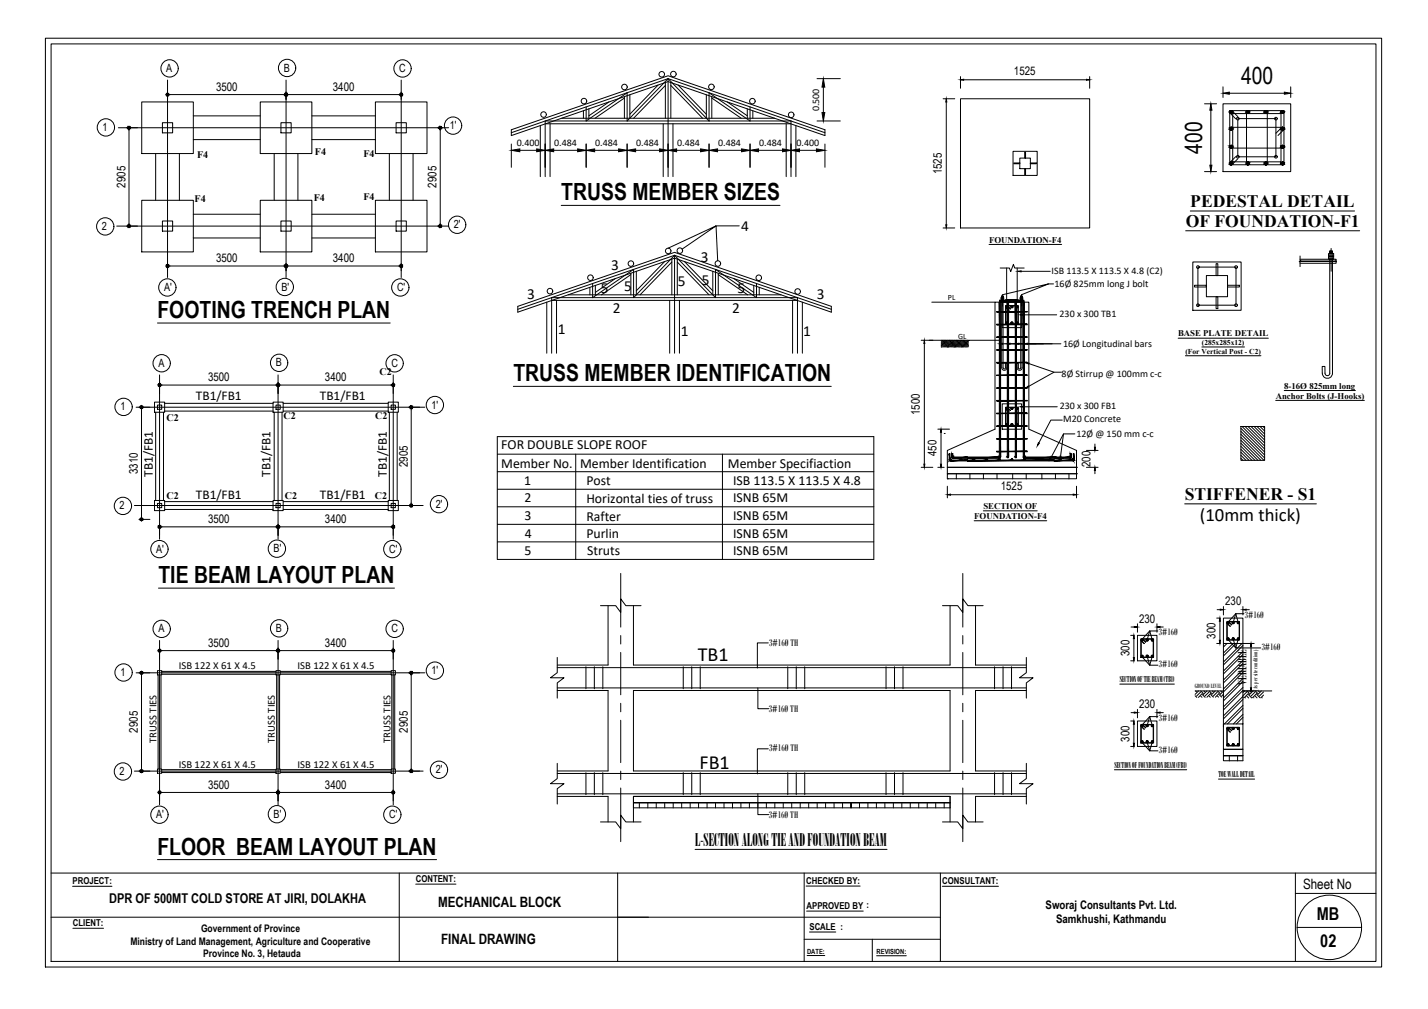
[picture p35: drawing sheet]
<svg xmlns="http://www.w3.org/2000/svg" width="841mm" height="594mm" viewBox="0 0 841 594" stroke-linecap="round" stroke-linejoin="round" font-family="sans-serif">
<defs><g id="words">
<g font-size="13.9">
<text x="731" y="50">400</text>
<text x="708" y="90" transform="rotate(-90 708 90)">400</text>
<text x="331" y="118">TRUSS MEMBER SIZES</text>
<text x="93" y="187">FOOTING TRENCH PLAN</text>
<text x="302" y="225">TRUSS MEMBER IDENTIFICATION</text>
<text x="93" y="343">TIE BEAM LAYOUT PLAN</text>
<text x="93" y="503">FLOOR BEAM LAYOUT PLAN</text>
</g>
<g font-size="11.8">
<text x="411" y="389">TB1</text>
<text x="412" y="453">FB1</text>
</g>
<text font-size="11" x="707" y="307">(10mm thick)</text>
<g font-size="10.4">
<text x="776" y="542">MB</text>
<text x="778" y="558">02</text>
</g>
<g font-size="10.3">
<text x="701" y="122">PEDESTAL DETAIL</text>
<text x="698" y="134">OF FOUNDATION-F1</text>
<text x="698" y="294">STIFFENER - S1</text>
<text x="409" y="498">L-SECTION ALONG TIE AND FOUNDATION BEAM</text>
</g>
<g font-size="9">
<text x="436" y="136">4</text>
<text x="413" y="154">3</text>
<text x="360" y="159">3</text>
<text x="413" y="168">5</text>
<text x="354" y="173">5</text>
<text x="368" y="171">5</text>
<text x="399" y="169">5</text>
<text x="434" y="172">5</text>
<text x="311" y="176">3</text>
<text x="481" y="176">3</text>
<text x="361" y="184">2</text>
<text x="431" y="184">2</text>
<text x="328" y="197">1</text>
<text x="401" y="198">1</text>
<text x="473" y="198">1</text>
</g>
<g font-size="8.4">
<text x="767" y="523">Sheet No</text>
<text x="258" y="534">MECHANICAL BLOCK</text>
<text x="260" y="556">FINAL DRAWING</text>
</g>
<g font-size="8.1">
<text x="295" y="264">FOR DOUBLE SLOPE ROOF</text>
<text x="295" y="275">Member No.</text>
<text x="342" y="276">Member Identification</text>
<text x="429" y="276">Member Specifiaction</text>
<text x="309" y="285">1</text>
<text x="345" y="285">Post</text>
<text x="432" y="286">ISB 113.5 X 113.5 X 4.8</text>
<text x="309" y="296">2</text>
<text x="345" y="296">Horizontal ties of truss</text>
<text x="432" y="296">ISNB 65M</text>
<text x="309" y="306">3</text>
<text x="345" y="307">Rafter</text>
<text x="432" y="306">ISNB 65M</text>
<text x="309" y="316">4</text>
<text x="345" y="317">Purlin</text>
<text x="432" y="317">ISNB 65M</text>
<text x="309" y="327">5</text>
<text x="346" y="327">Struts</text>
<text x="432" y="327">ISNB 65M</text>
</g>
<g font-size="7.9">
<text x="115" y="235">TB1/FB1</text>
<text x="188" y="235">TB1/FB1</text>
<text x="90" y="281" transform="rotate(-90 90 281)">TB1/FB1</text>
<text x="159" y="281" transform="rotate(-90 159 281)">TB1/FB1</text>
<text x="228" y="281" transform="rotate(-90 228 281)">TB1/FB1</text>
<text x="115" y="294">TB1/FB1</text>
<text x="188" y="294">TB1/FB1</text>
<text x="64" y="531">DPR OF 500MT COLD STORE AT JIRI, DOLAKHA</text>
</g>
<text font-size="7.7" x="734" y="403" transform="rotate(-90 734 403)">VERIABLE</text>
<g font-size="7">
<text x="597" y="44">1525</text>
<text x="127" y="54">3500</text>
<text x="196" y="54">3400</text>
<text x="555" y="103" transform="rotate(-90 555 103)">1525</text>
<text x="74" y="110" transform="rotate(-90 74 110)">2905</text>
<text x="257" y="110" transform="rotate(-90 257 110)">2905</text>
<text x="127" y="155">3500</text>
<text x="196" y="155">3400</text>
<text x="123" y="225">3500</text>
<text x="191" y="225">3400</text>
<text x="542" y="244" transform="rotate(-90 542 244)">1500</text>
<text x="552" y="269" transform="rotate(-90 552 269)">450</text>
<text x="240" y="275" transform="rotate(-90 240 275)">2905</text>
<text x="642" y="275" transform="rotate(-90 642 275)">200</text>
<text x="81" y="279" transform="rotate(-90 81 279)">3310</text>
<text x="589" y="289">1525</text>
<text x="123" y="308">3500</text>
<text x="191" y="308">3400</text>
<text x="722" y="356">230</text>
<text x="671" y="367">230</text>
<text x="716" y="376" transform="rotate(-90 716 376)">300</text>
<text x="123" y="381">3500</text>
<text x="191" y="381">3400</text>
<text x="665" y="386" transform="rotate(-90 665 386)">300</text>
<text x="671" y="417">230</text>
<text x="81" y="431" transform="rotate(-90 81 431)">2905</text>
<text x="240" y="431" transform="rotate(-90 240 431)">2905</text>
<text x="665" y="437" transform="rotate(-90 665 437)">300</text>
<text x="123" y="464">3500</text>
<text x="191" y="464">3400</text>
<text x="616" y="535">Sworaj Consultants Pvt. Ltd.</text>
<text x="622" y="544">Samkhushi, Kathmandu</text>
</g>
<g font-size="6.7">
<text x="98" y="42">A</text>
<text x="167" y="42">B</text>
<text x="235" y="42">C</text>
<text x="60" y="77">1</text>
<text x="265" y="76">1'</text>
<text x="60" y="135">2</text>
<text x="267" y="134">2'</text>
<text x="97" y="171">A'</text>
<text x="166" y="171">B'</text>
<text x="234" y="171">C'</text>
<text x="93" y="216">A</text>
<text x="162" y="216">B</text>
<text x="230" y="216">C</text>
<text x="71" y="242">1</text>
<text x="254" y="241">1'</text>
<text x="70" y="300">2</text>
<text x="257" y="299">2'</text>
<text x="92" y="325">A'</text>
<text x="161" y="325">B'</text>
<text x="229" y="325">C'</text>
<text x="93" y="372">A</text>
<text x="162" y="372">B</text>
<text x="230" y="372">C</text>
<text x="71" y="398">1</text>
<text x="254" y="397">1'</text>
<text x="257" y="455">2'</text>
<text x="70" y="456">2</text>
<text x="92" y="482">A'</text>
<text x="161" y="481">B'</text>
<text x="229" y="482">C'</text>
</g>
<g font-size="6.3">
<text x="105" y="394">ISB 122 X 61 X 4.5</text>
<text x="175" y="394">ISB 122 X 61 X 4.5</text>
<text x="92" y="437" transform="rotate(-90 92 437)">TRUSS TIES</text>
<text x="162" y="437" transform="rotate(-90 162 437)">TRUSS TIES</text>
<text x="230" y="437" transform="rotate(-90 230 437)">TRUSS TIES</text>
<text x="105" y="452">ISB 122 X 61 X 4.5</text>
<text x="175" y="452">ISB 122 X 61 X 4.5</text>
</g>
<g font-size="6.1">
<text x="118" y="549">Government of Province</text>
<text x="77" y="556">Ministry of Land Management, Agriculture and Cooperative</text>
<text x="120" y="564">Province No. 3, Hetauda</text>
</g>
<g font-size="6">
<text x="453" y="380">3#16Ø TH</text>
<text x="453" y="419">3#16Ø TH</text>
<text x="453" y="442">3#16Ø TH</text>
<text x="453" y="482">3#16Ø TH</text>
</g>
<g font-size="5.9">
<text x="482" y="66" transform="rotate(-90 482 66)">0.500</text>
<text x="304" y="86">0.400</text>
<text x="326" y="86">0.484</text>
<text x="351" y="86">0.484</text>
<text x="375" y="86">0.484</text>
<text x="399" y="86">0.484</text>
<text x="423" y="86">0.484</text>
<text x="447" y="86">0.484</text>
<text x="469" y="86">0.400</text>
<text x="116" y="93">F4</text>
<text x="185" y="91">F4</text>
<text x="214" y="92">F4</text>
<text x="115" y="119">F4</text>
<text x="185" y="118">F4</text>
<text x="214" y="118">F4</text>
<text x="619" y="161">ISB 113.5 X 113.5 X 4.8 (C2)</text>
<text x="621" y="169">16Ø 825mm long J bolt</text>
<text x="624" y="187">230 x 300 TB1</text>
<text x="626" y="204">16Ø Longitudinal bars</text>
<text x="224" y="221">C2</text>
<text x="625" y="222">8Ø Stirrup @ 100mm c-c</text>
<text x="624" y="241">230 x 300 FB1</text>
<text x="98" y="248">C2</text>
<text x="167" y="247">C2</text>
<text x="221" y="247">C2</text>
<text x="626" y="248">M20 Concrete</text>
<text x="634" y="258">12Ø @ 150 mm c-c</text>
<text x="98" y="294">C2</text>
<text x="168" y="294">C2</text>
<text x="221" y="294">C2</text>
</g>
<g font-size="5.8">
<text x="733" y="364">3#16Ø</text>
<text x="683" y="374">3#16Ø</text>
<text x="743" y="383">3#16Ø</text>
<text x="683" y="393">3#16Ø</text>
<text x="683" y="424">3#16Ø</text>
<text x="683" y="443">3#16Ø</text>
</g>
<g font-size="5.6">
<text x="43" y="521">PROJECT:</text>
<text x="245" y="519">CONTENT:</text>
<text x="475" y="521">CHECKED BY:</text>
<text x="555" y="521">CONSULTANT:</text>
<text x="475" y="535">APPROVED BY :</text>
<text x="43" y="545">CLIENT:</text>
<text x="477" y="548">SCALE :</text>
</g>
<g font-size="5.2">
<text x="582" y="143">FOUNDATION-F4</text>
<text x="694" y="198">BASE PLATE DETAIL</text>
<text x="756" y="229">8-16Ø 825mm long</text>
<text x="751" y="235">Anchor Bolts (J-Hooks)</text>
<text x="579" y="300">SECTION OF</text>
<text x="574" y="305">FOUNDATION-F4</text>
</g>
<g font-size="4.8">
<text x="659" y="402">SECTION OF TIE BEAM (TB1)</text>
<text x="656" y="452">SECTION OF FOUNDATION BEAM (FB1)</text>
<text x="718" y="458">TOE WALL DETAIL</text>
</g>
<g font-size="4.7">
<text x="558" y="177">PL</text>
<text x="564" y="199">GL</text>
</g>
<g font-size="4.4">
<text x="708" y="203">(285x285x12)</text>
<text x="698" y="208">(For Vertical Post - C2)</text>
</g>
<g font-size="4.2">
<text x="475" y="562">DATE:</text>
<text x="516" y="562">REVISION:</text>
</g>
<g font-size="3.8">
<text x="704" y="405">GROUND LEVEL</text>
<text x="741" y="407" transform="rotate(-90 741 407)">(As per site condition)</text>
</g>
</g></defs>
<!-- layer: Cinter Line -->
<g fill="none" stroke="#000" stroke-width=".59">
<path d="M99 47v116M168 47v116M236 47v116M70 75h191M69 133h191M80 240h170M94 221v96M164 221v96M232 221v96M79 298h170M94 377v97M164 377v97"/>
<path d="M232 377v97M80 396h170M79 454h170"/>
</g>
<!-- layer: TEXT -->
<g fill="none" stroke="#000" stroke-width=".59">
<path d="M582 144h43M574 307h42M579 301h32M659 403h33M656 453h43M718 459h21M409 500h113M43 522h23M245 521h24M475 522h32M475 536h33M555 522h33"/>
<path d="M43 547h18M477 549h15M475 563h11M516 563h18"/>
<circle cx="100" cy="40" r="5"/>
<circle cx="169" cy="40" r="5"/>
<circle cx="237" cy="40" r="5"/>
<circle cx="62" cy="75" r="5"/>
<circle cx="267" cy="74" r="5"/>
<circle cx="62" cy="133" r="5"/>
<circle cx="269" cy="132" r="5"/>
<circle cx="99" cy="169" r="5"/>
<circle cx="168" cy="169" r="5"/>
<circle cx="236" cy="169" r="5"/>
<circle cx="95" cy="214" r="5"/>
<circle cx="164" cy="214" r="5"/>
<circle cx="232" cy="214" r="5"/>
<circle cx="73" cy="240" r="5"/>
<circle cx="256" cy="238" r="5"/>
<circle cx="72" cy="298" r="5"/>
<circle cx="259" cy="297" r="5"/>
<circle cx="94" cy="323" r="5"/>
<circle cx="163" cy="323" r="5"/>
<circle cx="231" cy="323" r="5"/>
<circle cx="95" cy="370" r="5"/>
<circle cx="164" cy="370" r="5"/>
<circle cx="232" cy="370" r="5"/>
<circle cx="73" cy="396" r="5"/>
<circle cx="256" cy="395" r="5"/>
<circle cx="72" cy="454" r="5"/>
<circle cx="259" cy="453" r="5"/>
<circle cx="94" cy="480" r="5"/>
<circle cx="163" cy="479" r="5"/>
<circle cx="231" cy="480" r="5"/>
</g>
<!-- layer: DIM 1 -->
<g fill="none" stroke="#000" stroke-width=".59">
<path d="M83 60h31v30h-31zM96 72h6v6h-6zM153 60h31v30h-31zM165 72h6v6h-6zM221 60h30v30h-30zM233 72h6v6h-6zM83 118h31v30h-31zM153 118h31v30h-31zM221 118h30v30h-30zM96 130h6v6h-6zM165 130h6v6h-6zM233 130h6v6h-6z"/>
<path d="M91 237h6v6h-6zM161 237h6v6h-6zM229 237h6v6h-6zM91 295h6v6h-6zM161 295h6v6h-6zM229 295h6v6h-6z"/>
</g>
<!-- layer: Tahara -->
<g fill="none" stroke="#000" stroke-width=".59">
<path d="M114 68h39M184 68h37M92 90v28M106 90v28M114 82h39M161 90v28M175 90v28M184 82h37M229 90v28M243 90v28M114 126h39M184 126h37"/>
<path d="M114 140h39M184 140h37M97 237h64M167 237h62M92 243v52M96 243v52M97 242h64M161 243v52M166 243v52M167 242h62M229 243v52M234 243v52"/>
<path d="M97 295h64M97 300h64M167 295h62M167 300h62M93 397v56M95 397v56M95 395h68M95 397h68M163 397v56M165 397v56M165 395h65M165 397h65"/>
<path d="M231 397v56M232 397v56M95 453h68M95 455h68M165 453h65M165 455h65"/>
</g>
<!-- layer: stair -->
<g fill="none" stroke="#000" stroke-width=".59">
<path d="M726 67h28v28h-28zM597 89h14v14h-14zM601 93h6v6h-6zM703 154h28v29h-28zM706 157h22v23h-22zM711 162h12v13h-12zM93 238h2v3h-2zM163 238h2v3h-2zM230 238h3v3h-3zM93 296h2v3h-2zM163 296h2v3h-2zM230 296h3v3h-3z"/>
<path d="M93 395h2v2h-2zM163 395h2v2h-2zM230 395h3v2h-3zM93 453h2v2h-2zM163 453h2v2h-2zM230 453h3v2h-3z"/>
</g>
<!-- layer: Steel sections -->
<g fill="none" stroke="#000" stroke-width=".59">
<path d="M99 54v5M100 56h67M168 54v5M170 56h65M236 54v5M368 57v13M368 58l-18 12M371 56v14M388 50l-17 17M392 50l-19 20M392 49v21M395 49v21"/>
<path d="M395 50l19 20M399 50l17 17M416 56v14M419 57v13M419 58l18 12M481 46h14M485 51v15M720 51v6M724 55h32M760 51v6M74 75h7M76 77v55"/>
<path d="M258 75h6M259 77v55M301 76l92-31 93 31v4l-93-32-92 32zM318 74v30M321 73h145M324 73v31M331 70h125M344 65v5M347 64v6M359 60l-12 8M391 73v31M396 73v31"/>
<path d="M428 60l12 8M440 64v6M443 65v5M463 73v31M469 74v30M481 71h14M709 61h8M713 65v32M720 61h40v40h-40zM724 65h32v32h-32zM724 66l4 4M725 75h30"/>
<path d="M725 65l4 4M734 66v30M746 66v30M755 75l-4 3M756 76l-3 4M301 85v13M306 89h10M321 85v13M326 89h14M345 85v13M350 89h14M369 85v13"/>
<path d="M374 89h14M393 85v13M398 89h15M418 85v13M423 89h14M442 85v13M447 89h14M466 85v13M471 89h10M486 85v13M597 96h4h-4zM603 90h1v3h-1z"/>
<path d="M603 99h1v4h-1zM607 96h3h-3zM725 87h30M728 92l-4 4M729 94l-4 3M709 101h8M74 133h7M258 133h6M435 133h-13l1 21M99 155v4M100 157h67M168 155v4"/>
<path d="M170 157h65M236 155v4M375 160v14M391 154l-16 17M394 146l28-13-20 14M396 154l-19 20M396 153v21M399 153v21M399 154l19 20M403 154l17 17M420 160v14M593 158v19h6v-19"/>
<path d="M716 155h1v7h-1zM322 178v30M325 177h144M328 177v31M335 174h125M347 169v5M351 168v6M362 164l-11 8M372 161v13M372 162l-18 12M394 177v31M400 177v31"/>
<path d="M423 161v13M423 162l17 12M432 164l12 8M444 168v6M447 169v5M467 177v31M473 178v30M549 178h37M704 168h7v1h-7zM716 175h1v7h-1zM723 168h7v1h-7zM305 180l92-31 93 31v4l-93-32-92 32z"/>
<path d="M82 240h6M94 225v7M95 227h67M164 225v7M165 227h65M232 225v7M241 240h6M83 241v63M242 241v55M586 253v-75h20v75M241 298h6M82 306h6"/>
<path d="M94 309v6M95 310h67M164 309v6M165 310h65M232 309v6M82 396h6M83 398v55M94 382v6M95 383h67M164 382v6M165 383h65M232 382v6"/>
<path d="M241 396h6M242 398v55M82 454h6M241 454h6M94 465v7M95 467h67M164 465v7M165 467h65M232 465v7"/>
<circle cx="344" cy="60" r="1.6"/>
<circle cx="368" cy="51" r="1.6"/>
<circle cx="390" cy="44" r="1.6"/>
<circle cx="397" cy="44" r="1.6"/>
<circle cx="419" cy="51" r="1.6"/>
<circle cx="443" cy="60" r="1.6"/>
<circle cx="320" cy="67" r="1.6"/>
<circle cx="466" cy="68" r="1.6"/>
<circle cx="372" cy="155" r="1.6"/>
<circle cx="394" cy="148" r="1.6"/>
<circle cx="400" cy="148" r="1.6"/>
<circle cx="423" cy="155" r="1.6"/>
<circle cx="324" cy="171" r="1.6"/>
<circle cx="348" cy="163" r="1.6"/>
<circle cx="447" cy="164" r="1.6"/>
<circle cx="470" cy="172" r="1.6"/>
</g>
<!-- layer: 0 -->
<g fill="#000" stroke="#000" stroke-width=".59">
<path d="M98 55l1 1zM99 56h-1zM168 55v1zM168 56h1zM236 56h1zM76 74v1zM76 75h1zM259 76v-1zM259 74v1zM76 133v1zM259 134v-1zM259 133v1z"/>
<path d="M98 156l1 1zM168 156v1zM168 157h1zM236 157h1zM83 239v1zM93 226l1 1zM94 227h1zM163 227h1zM163 226l1 1zM164 227v-1zM242 239v1zM83 240h1z"/>
<path d="M242 298h1zM83 306v1zM93 310h1zM163 310h1zM164 310v1zM164 309v1zM232 310v1zM83 395v1zM93 383h1zM163 383h1zM164 383v1zM164 382v1z"/>
<path d="M232 382v1zM242 395v1zM83 455v-1zM83 454v1zM241 454h1zM242 454v1zM93 466l1 1zM94 467h1zM163 466l1 1zM164 467v-1z"/>
<path d="M98 56h1zM98 56h1zM99 56h-1z"/>
<path d="M98 55l1 1zM98 55l1 1zM98 55l1 1z"/>
<path d="M99 56v-1zM99 55v1zM99 55v1z"/>
<path d="M168 55v1zM168 55v1z"/>
<path d="M168 56h1zM168 56h1z"/>
<path d="M168 56h1zM168 56h1zM168 56h1z"/>
<path d="M168 55v1zM168 55v1zM168 55v1z"/>
<path d="M168 55v1zM168 55v1zM168 55v1z"/>
<path d="M168 56h1zM168 56h1zM168 56h1z"/>
<path d="M168 56l1-1zM169 55l-1 1zM168 55v1z"/>
<path d="M168 56h1zM168 56l1-1zM169 55l-1 1z"/>
<path d="M236 55v1zM236 55v1z"/>
<path d="M236 56h1zM236 56h1zM236 56h1z"/>
<path d="M236 55v1zM236 55v1zM236 55v1z"/>
<path d="M236 56h1zM236 56l1-1zM237 55l-1 1z"/>
<path d="M75 75h1zM75 75h1zM75 76l1-1z"/>
<path d="M76 75l-1 1zM76 75v1zM76 75v1z"/>
<path d="M75 75h1zM75 75h1z"/>
<path d="M76 75v1zM76 75v1zM76 75h1z"/>
<path d="M259 76v-1zM259 75v1zM259 75l1 1z"/>
<path d="M259 75l1 1zM259 75l1 1zM259 75l1 1z"/>
<path d="M259 75h1zM259 75h1zM260 75h-1z"/>
<path d="M75 133h1zM75 133h1zM75 134l1-1z"/>
<path d="M75 133h1zM75 133h1zM75 133h1z"/>
<path d="M76 133v1zM76 133v1zM76 133h1z"/>
<path d="M76 132v1zM76 132v1zM76 132v1z"/>
<path d="M76 133h1zM76 133h1z"/>
<path d="M259 133l1 1zM259 133l1 1zM259 133h1z"/>
<path d="M260 132l-1 1zM259 132v1zM259 132v1z"/>
<path d="M259 133h1zM259 133h1zM260 133h-1z"/>
<path d="M98 157h1zM98 157h1zM98 157h1z"/>
<path d="M98 156l1 1zM98 156l1 1zM98 156l1 1z"/>
<path d="M99 156v1zM99 156v1zM99 156v1z"/>
<path d="M168 156v1zM168 156v1z"/>
<path d="M168 157h1zM168 157h1z"/>
<path d="M168 156v1zM168 156v1zM168 156v1z"/>
<path d="M168 156v1zM168 156v1zM168 156v1z"/>
<path d="M168 157h1zM168 157h1zM168 157h1z"/>
<path d="M169 156l-1 1zM169 156l-1 1zM168 156v1z"/>
<path d="M168 157h1zM168 157l1-1zM169 156l-1 1z"/>
<path d="M236 156v1zM236 156v1z"/>
<path d="M236 157h1zM236 157h1z"/>
<path d="M236 156v1zM236 156v1zM236 156v1z"/>
<path d="M236 157h1zM237 156l-1 1zM237 156l-1 1z"/>
<path d="M83 239v1zM83 239v1zM83 239v1z"/>
<path d="M83 240l1-1zM84 239l-1 1zM84 239l-1 1z"/>
<path d="M93 227h1zM93 227h1z"/>
<path d="M94 226v1zM93 226l1 1zM93 226l1 1z"/>
<path d="M94 227h1zM94 227h1zM94 227l1-1z"/>
<path d="M94 227l1-1zM94 226v1zM94 226v1z"/>
<path d="M163 227h1zM163 227h1z"/>
<path d="M163 226l1 1zM163 226l1 1zM163 227h1z"/>
<path d="M164 226v1zM163 226l1 1zM163 226l1 1z"/>
<path d="M164 226v1zM164 226v1zM163 226l1 1z"/>
<path d="M164 227v-1zM164 226v1zM164 226v1z"/>
<path d="M164 227v-1zM164 227v-1zM164 226v1z"/>
<path d="M231 227h1zM232 227h-1zM232 227h-1z"/>
<path d="M231 226l1 1zM231 226l1 1zM231 227h1z"/>
<path d="M232 226v1zM231 226l1 1zM231 226l1 1z"/>
<path d="M232 227v-1zM232 227v-1zM232 226v1z"/>
<path d="M241 239l1 1zM241 240h1zM241 240h1z"/>
<path d="M242 239v1zM242 239v1zM242 239v1z"/>
<path d="M242 240l1-1zM242 240l1-1zM242 239v1z"/>
<path d="M83 240h1zM83 240h1zM83 240h1z"/>
<path d="M242 240h1zM242 240h1zM242 240h1z"/>
<path d="M241 298h1zM241 298h1z"/>
<path d="M242 297v1zM242 297v1zM241 297l1 1z"/>
<path d="M242 297v1zM242 297v1zM242 297v1z"/>
<path d="M242 298h1zM242 298l1-1zM242 298l1-1z"/>
<path d="M83 305v1zM83 305v1z"/>
<path d="M83 306v1zM83 306h1zM83 306h1z"/>
<path d="M84 305l-1 1zM83 305v1zM83 305v1z"/>
<path d="M83 306h1zM83 306h1zM83 306h1z"/>
<path d="M93 310h1zM93 311l1-1zM94 310v1z"/>
<path d="M94 310v1zM94 310v1zM94 310l1 1z"/>
<path d="M93 310h1zM93 310h1z"/>
<path d="M94 310l1 1zM94 310l1 1zM94 310h1z"/>
<path d="M94 310h1zM94 309v1z"/>
<path d="M163 310h1zM163 311l1-1zM164 310v1z"/>
<path d="M163 311l1-1zM163 311l1-1zM164 310v1z"/>
<path d="M163 310h1zM163 310h1zM163 310h1z"/>
<path d="M164 310v1zM164 310v1zM164 310v1z"/>
<path d="M164 310v1zM164 310v1zM164 310v1z"/>
<path d="M163 310h1zM163 310h1z"/>
<path d="M164 309v1zM163 310h1z"/>
<path d="M164 310v1zM164 310v1z"/>
<path d="M231 311l1-1zM231 311l1-1zM232 310v1z"/>
<path d="M231 310h1zM231 310h1zM231 310h1z"/>
<path d="M232 310v1zM232 310v1zM232 310v1z"/>
<path d="M232 309v1zM231 310h1zM231 310h1z"/>
<path d="M83 397v-1zM83 396v1zM83 396l1 1z"/>
<path d="M83 396l1 1zM83 396h1zM83 396h1z"/>
<path d="M83 396h1zM84 396h-1zM84 395l-1 1z"/>
<path d="M93 383h1zM93 383h1zM94 383v1z"/>
<path d="M94 383v1zM94 383v1zM94 383l1 1z"/>
<path d="M94 382v1zM93 383h1zM93 383h1z"/>
<path d="M94 383l1 1zM94 383h1zM94 383h1z"/>
<path d="M94 383h1zM94 382v1zM94 382v1z"/>
<path d="M163 383h1zM163 383h1zM164 383v1z"/>
<path d="M163 383h1zM164 383v1zM164 383v1z"/>
<path d="M163 383h1zM163 383h1zM163 383h1z"/>
<path d="M164 383v1zM164 383v1zM164 383v1z"/>
<path d="M164 383v1zM164 383v1zM164 383v1z"/>
<path d="M164 382v1zM163 383h1zM163 383h1z"/>
<path d="M164 382v1zM164 382v1zM163 383h1z"/>
<path d="M164 382v1zM164 382v1z"/>
<path d="M231 383h1zM232 383l-1 1zM232 383l-1 1z"/>
<path d="M231 383h1zM231 383h1zM231 383h1z"/>
<path d="M232 383v1zM232 383v1zM232 383v1z"/>
<path d="M232 382v1zM231 382l1 1zM231 383h1z"/>
<path d="M241 396h1zM241 396h1zM241 396h1z"/>
<path d="M242 397v-1zM242 396v1zM242 396v1z"/>
<path d="M242 396l1 1zM242 396h1zM242 396h1z"/>
<path d="M242 396h1zM242 396h1zM242 395v1z"/>
<path d="M83 454v1zM83 454l1 1zM83 454h1z"/>
<path d="M84 453l-1 1zM83 453v1zM83 453v1z"/>
<path d="M83 454h1zM83 454h1zM83 454h1z"/>
<path d="M241 454h1zM241 454h1zM242 454v1z"/>
<path d="M242 454v1zM242 454l1 1zM242 454h1z"/>
<path d="M242 453v1zM242 453v1zM242 453v1z"/>
<path d="M242 454h1zM242 454h1zM242 454h1z"/>
<path d="M93 467h1zM93 467h1zM93 467h1z"/>
<path d="M94 466v1zM93 466l1 1zM93 466l1 1z"/>
<path d="M94 467h1zM94 467h1zM94 467l1-1z"/>
<path d="M95 466l-1 1zM94 466v1zM94 466v1z"/>
<path d="M163 467h1zM163 467h1zM163 467h1z"/>
<path d="M163 467h1zM163 467h1z"/>
<path d="M163 466l1 1zM163 466l1 1zM163 467h1z"/>
<path d="M164 466v1zM163 466l1 1zM163 466l1 1z"/>
<path d="M164 466v1zM164 466v1zM163 466l1 1z"/>
<path d="M164 466v1zM164 466v1zM164 466v1z"/>
<path d="M164 467v-1zM164 466v1zM164 466v1z"/>
<path d="M231 467h1zM231 467h1zM232 467h-1z"/>
<path d="M231 466l1 1zM231 466l1 1zM231 467h1z"/>
<path d="M232 466v1zM231 466l1 1zM231 466l1 1z"/>
<path d="M232 467v-1zM232 467v-1zM232 466v1z"/>
</g>
<g fill="none" stroke="#000" stroke-width=".59">
<path d="M99 56h1M167 56h1M169 56h1M235 56h1M76 76v1M259 76v1M76 132h.1M259 132h.1M698 136h103M701 124h97M99 157h1M167 157h1"/>
<path d="M169 157h1M235 157h1M694 199h53M698 209h45M708 204h25M95 227h.1M162 227h1M165 227h.1M230 227h1M751 236h53M756 230h42M83 240v1"/>
<path d="M242 240v1M242 296v1M698 297h77M83 304v1M95 310h.1M162 310h1M165 310h.1M230 310h1M83 397v1M95 383h.1M162 383h1M165 383h.1"/>
<path d="M230 383h1M242 397v1M83 453h.1M242 453h.1M95 467h.1M162 467h1M165 467h.1M230 467h1"/>
</g>
<!-- layer: 3d Drawing -->
<path d="M331 121h128M93 190h137M302 227h188M93 346h139M93 506h164" fill="none" stroke="#000" stroke-width=".59"/>
<!-- layer: Center Line -->
<path d="M393 46v58M393 46l-24 25v-16l-24 16v-8M393 46l25 25v-16l24 16v-8M301 78l92-32 93 32M729 70h22v22h-22zM321 104v-33h145v33M397 150v58M397 150l-24 25v-16l-24 16v-8M397 150l24 25v-16l25 16v-8M305 182l92-32 93 32M325 208v-33h145v33" fill="none" stroke="#000" stroke-width=".59"/>
<!-- layer: Steel sections -->
<g fill="#000" stroke="#000" stroke-width=".59">
<path d="M485 46l1 5h-2zM720 55l4-1v1zM756 54l4 1h-4zM484 66h2l-1 5zM713 61l1 4h-1zM301 89l5-1v1zM316 88l5 1h-5zM321 89l5-1v1zM340 88l5 1h-5zM345 89l5-1v1zM364 88l5 1h-5zM369 89l5-1v1z"/>
<path d="M388 88l5 1h-5zM393 89l5-1v1zM413 88l5 1h-5zM418 89l5-1v1zM437 88l5 1h-5zM442 89l5-1v1zM461 88l5 1h-5zM466 89l5-1v1zM481 88l5 1h-5zM713 97h1l-1 4z"/>
</g>
<!-- layer: dim -->
<g fill="none" stroke="#000" stroke-width=".59">
<path d="M293 257h222v72h-222zM293 267h222M293 278h222M339 267v62M425 267v62M293 288h222M293 298h222M293 309h222M293 319h222M452 379h-6v14M446 405v12h7M452 441h-6v15"/>
<path d="M446 467v13h7"/>
</g>
<!-- layer: foundation -->
<path d="M566 58h76v76h-76z" fill="none" stroke="#000" stroke-width=".59"/>
<!-- layer: ISA 130x130x10 -->
<g fill="none" stroke="#000" stroke-width=".59">
<path d="M766 153h21v1h-21h21v1h-21M589 177h14h-14zM589 177h14v1h-14z"/>
<circle cx="729" cy="70" r=".8"/>
<circle cx="751" cy="70" r=".8"/>
<circle cx="729" cy="92" r=".8"/>
<circle cx="751" cy="92" r=".8"/>
<circle cx="706" cy="157" r=".8"/>
<circle cx="728" cy="157" r=".8"/>
<circle cx="706" cy="180" r=".8"/>
<circle cx="728" cy="180" r=".8"/>
</g>
<!-- layer: STEEL_PLATE -->
<g fill="none" stroke="#000" stroke-width=".59">
<path d="M783 149h2M783 151h2M783 153h2M783 153h2v67a3 3 0 0 1-3 3 3 3 0 0 1-3-3v-4h1v4a1.4 1.4 0 0 0 2 1 1.4 1.4 0 0 0 1-1zM783 148h2h-2M783 148v1M783 148h2M783 149v2M783 151v1M783 148h2v1M783 152h2M783 151h-1v1h1"/>
<path d="M783 149h-1v2h1M783 148h.1M785 149v2M785 151v1M590 175h1M590 176v41a1.5 1.5 0 0 0 1 1 1.5 1.5 0 0 0 2-1v-3h-1v3h-1v-40h-1M590 176h1M590 176v1h1M591 174h-1v1M591 174h.1M591 174v1M591 176v1"/>
<path d="M591 177h.1M591 176h.1M591 175h-1h1M591 174h-1v2M591 174v2M591 175v1h-1M591 175h-1v1M599 176v1h-6l6-1M601 175h1M601 176h1M601 175h1h-1M601 174h1"/>
<path d="M601 176v1M601 174h1v1M601 174h.1M601 174v2M602 174v1M602 176v41a1.5 1.5 0 0 1-2 1 1.5 1.5 0 0 1-1-1v-3h1v3h1v-40h1M602 175v1M602 176v1h-1M602 175h-1v1"/>
</g>
<g fill="#000" stroke="#000" stroke-width=".59">
<path d="M593 176h6zM593 176h6z"/>
<path d="M593 176h6zM593 176h6z"/>
<path d="M593 176h6zM593 176h6z"/>
<path d="M593 176l6 1zM593 176l6 1z"/>
<path d="M593 177h6zM593 177h6z"/>
<path d="M593 177h6zM593 177h6z"/>
<path d="M593 177h6zM593 177h6z"/>
<path d="M593 177h6zM593 177h6z"/>
<path d="M593 177h6zM593 177h6z"/>
</g>
<!-- layer: RCC -->
<g fill="none" stroke="#000" stroke-width=".59">
<path d="M547 200h42M556 255h.1M586 253l-28 12v10h76M606 253l28 12v10M558 279h.1M593 269h.1M598 269h.1M634 275h-76v4M634 275h.1M634 275v4h-76M634 279h-76v3M634 279h.1"/>
<path d="M634 279v3h-76M558 282h.1M721 441h11v7h-11v-3h11h-11zM373 469h187v7h-187v-3h187h-187z"/>
</g>
<!-- layer: bars -->
<g fill="#000" stroke="#000" stroke-width=".59">
<path d="M725 76v1zM725 67h1zM725 76h1zM725 95v1zM725 97h1zM725 87h1zM735 95v1zM559 271h1zM559 270h1zM573 270h1zM573 271h1zM603 270h1z"/>
<path d="M603 271h1zM618 270h1zM618 271h1zM624 270h1zM624 271h1z"/>
<path d="M725 65h1zM725 65h1z"/>
<path d="M725 75h1zM725 75h1z"/>
<path d="M725 65h1zM725 65h1z"/>
<path d="M725 75h1zM725 75h1z"/>
<path d="M725 65h1zM724 65h2z"/>
<path d="M725 67h1zM725 67h1z"/>
<path d="M725 75h1zM724 75h2z"/>
<path d="M725 76h1zM725 76h1z"/>
<path d="M724 65h2zM724 65h2z"/>
<path d="M724 66h2zM724 66l2 1z"/>
<path d="M724 75h2zM724 75h2z"/>
<path d="M724 76h2zM724 76h2z"/>
<path d="M724 65h2zM724 65h2z"/>
<path d="M724 66h2zM724 66h2z"/>
<path d="M724 75h2zM724 75h2z"/>
<path d="M724 76h2zM724 76h2z"/>
<path d="M724 65l2 1zM724 65l2 1z"/>
<path d="M724 66h2zM724 66h2z"/>
<path d="M724 75h2zM724 75h2z"/>
<path d="M724 76h2zM724 76h2z"/>
<path d="M724 66h2zM724 66h2z"/>
<path d="M724 66h2zM724 66h2z"/>
<path d="M724 66h2zM724 66h2z"/>
<path d="M724 66h2zM724 66h2z"/>
<path d="M724 75h2zM724 75h2z"/>
<path d="M724 75l2 1zM724 75l2 1z"/>
<path d="M724 76h2zM724 76h2z"/>
<path d="M724 76h2zM724 76h2z"/>
<path d="M724 66h2zM724 66h2z"/>
<path d="M724 66h2zM724 66h2z"/>
<path d="M724 66h2zM724 66h2z"/>
<path d="M724 66h2zM724 66h2z"/>
<path d="M724 76h2zM724 76h2z"/>
<path d="M724 76h2zM724 76h2z"/>
<path d="M724 76h2zM724 76h2z"/>
<path d="M724 76h2zM724 76h2z"/>
<path d="M724 66h2zM724 66h2z"/>
<path d="M724 66h2zM724 66h2z"/>
<path d="M724 66h2zM724 66h2z"/>
<path d="M724 76h2zM724 76h2z"/>
<path d="M724 76h2zM724 76h2z"/>
<path d="M724 76h2zM724 76h2z"/>
<path d="M734 65h1zM734 65h1z"/>
<path d="M734 67h1zM734 67h1z"/>
<path d="M734 65h1zM734 65h1z"/>
<path d="M734 67h1zM734 67h1z"/>
<path d="M734 65h2zM734 65h2z"/>
<path d="M734 66h1zM734 66l1 1z"/>
<path d="M734 65h2zM734 65h2z"/>
<path d="M734 66h2zM734 66h1z"/>
<path d="M734 65l2 1zM734 65l2 1z"/>
<path d="M734 66h2zM734 66h2z"/>
<path d="M734 66h2zM734 66h2z"/>
<path d="M734 66h2zM734 66h2z"/>
<path d="M734 66h2zM734 66h2z"/>
<path d="M734 66h2zM734 66h2z"/>
<path d="M734 66h2zM734 66h2z"/>
<path d="M734 66h2zM734 66h2z"/>
<path d="M734 66h2zM734 66h2z"/>
<path d="M734 66h2zM734 66h2z"/>
<path d="M734 66h2zM734 66h2z"/>
<path d="M734 66h2zM734 66h2z"/>
<path d="M734 66h2zM734 66h2z"/>
<path d="M745 65h1zM745 65h1z"/>
<path d="M745 65h1zM745 65h1z"/>
<path d="M745 67h1zM745 67h1z"/>
<path d="M745 65h1zM745 65h1z"/>
<path d="M745 67h1zM745 67h1z"/>
<path d="M745 65h1zM745 65h1z"/>
<path d="M745 67h1zM745 67h1z"/>
<path d="M745 65h1zM745 65h1z"/>
<path d="M745 67h1zM745 67h1z"/>
<path d="M745 65h1zM745 65h1z"/>
<path d="M745 67h1zM745 67h1z"/>
<path d="M745 65h1zM745 65h1z"/>
<path d="M745 66h1zM745 66l1 1z"/>
<path d="M745 65h1zM745 65h1z"/>
<path d="M745 66h1zM745 66h1z"/>
<path d="M745 65l1 1zM745 65l1 1z"/>
<path d="M745 66h1zM745 66h1z"/>
<path d="M745 66h1zM745 66h1z"/>
<path d="M745 66h1zM745 66h1z"/>
<path d="M745 66h1zM745 66h1z"/>
<path d="M745 66h1zM745 66h1z"/>
<path d="M745 66h1zM745 66h1z"/>
<path d="M745 66h1zM745 66h1z"/>
<path d="M745 66h1zM745 66h1z"/>
<path d="M745 66h1zM745 66h1z"/>
<path d="M745 66h1zM745 66h1z"/>
<path d="M745 66h1zM745 66h1z"/>
<path d="M745 66h1zM745 66h1z"/>
<path d="M755 65h1zM755 65h1z"/>
<path d="M755 75h1zM755 75h1z"/>
<path d="M755 65h1zM755 65h1z"/>
<path d="M755 67h1zM755 67h1z"/>
<path d="M755 75h1zM755 75h1z"/>
<path d="M755 77h1zM755 77h1z"/>
<path d="M755 65h1zM755 65h1z"/>
<path d="M755 67h1zM755 67h1z"/>
<path d="M755 75h1zM755 75h1z"/>
<path d="M755 76h1zM755 76l1 1z"/>
<path d="M755 65h1zM755 65h1z"/>
<path d="M755 67h1zM755 67h1z"/>
<path d="M755 75h1zM755 75h1z"/>
<path d="M755 76h1zM755 76h1z"/>
<path d="M755 65h1zM755 65h1z"/>
<path d="M755 67h1zM755 67h1z"/>
<path d="M755 75h1zM755 75h1z"/>
<path d="M755 76h1zM755 76h1z"/>
<path d="M755 65h1zM755 65h1z"/>
<path d="M755 67h1zM755 67h1z"/>
<path d="M755 75h1zM755 75h1z"/>
<path d="M755 76h1zM755 76h1z"/>
<path d="M755 65h1zM755 65h1z"/>
<path d="M755 66h1zM755 66l1 1z"/>
<path d="M755 75h1zM755 75h1z"/>
<path d="M755 76h1zM755 76h1z"/>
<path d="M755 65h1zM755 65h1z"/>
<path d="M755 66h1zM755 66h1z"/>
<path d="M755 75h1zM755 75h1z"/>
<path d="M755 76h1zM755 76h1z"/>
<path d="M755 65l1 1zM755 65l1 1z"/>
<path d="M755 66h1zM755 66h1z"/>
<path d="M755 75h1zM755 75h1z"/>
<path d="M755 76h1zM755 76h1z"/>
<path d="M755 66h1zM755 66h1z"/>
<path d="M755 66h1zM755 66h1z"/>
<path d="M755 75h1zM755 75h1z"/>
<path d="M755 76h1zM755 76h1z"/>
<path d="M755 66h1zM755 66h1z"/>
<path d="M755 66h1zM755 66h1z"/>
<path d="M755 66h1zM755 66h1z"/>
<path d="M755 66h1zM755 66h1z"/>
<path d="M755 75l1 1zM755 75l1 1z"/>
<path d="M755 76h1zM755 76h1z"/>
<path d="M755 76h1zM755 76h1z"/>
<path d="M755 76h1zM755 76h1z"/>
<path d="M755 66h1zM755 66h1z"/>
<path d="M755 66h1zM755 66h1z"/>
<path d="M755 66h1zM755 66h1z"/>
<path d="M755 66h1zM755 66h1z"/>
<path d="M755 66h1zM755 66h1z"/>
<path d="M755 76h1zM755 76h1z"/>
<path d="M755 76h1zM755 76h1z"/>
<path d="M755 76h1zM755 76h1z"/>
<path d="M755 76h1zM755 76h1z"/>
<path d="M755 76h1zM755 76h1z"/>
<path d="M725 96h1zM725 96h1z"/>
<path d="M725 86h1zM725 86h1z"/>
<path d="M725 96h1zM725 96h1z"/>
<path d="M725 86h1zM725 86h1z"/>
<path d="M725 96h1zM725 96h1z"/>
<path d="M725 97h1zM725 97h1z"/>
<path d="M725 86h1zM724 86h2z"/>
<path d="M725 87h1zM725 87h1z"/>
<path d="M724 96h2zM724 96h2z"/>
<path d="M724 97h2zM724 97h2z"/>
<path d="M724 86h2zM724 86h2z"/>
<path d="M724 87h2zM724 87h2z"/>
<path d="M724 96h2zM724 96h2z"/>
<path d="M724 97h2zM724 97h2z"/>
<path d="M724 86h2zM724 86h2z"/>
<path d="M724 87h2zM724 87h2z"/>
<path d="M724 96h2zM724 96h2z"/>
<path d="M724 97h2zM724 97h2z"/>
<path d="M724 86h2zM724 86h2z"/>
<path d="M724 87h2zM724 87h2z"/>
<path d="M724 96h2zM724 96h2z"/>
<path d="M724 96h2zM724 96h2z"/>
<path d="M724 97h2zM724 97h2z"/>
<path d="M724 97h2zM724 97h2z"/>
<path d="M724 86h2zM724 86h2z"/>
<path d="M724 86h2zM724 86h2z"/>
<path d="M724 87h2zM724 87h2z"/>
<path d="M724 87h2zM724 87h2z"/>
<path d="M724 96h2zM724 96h2z"/>
<path d="M724 96h2zM724 96h2z"/>
<path d="M724 96h2zM724 96h2z"/>
<path d="M724 96h2zM724 96l2 1z"/>
<path d="M724 86h2zM724 86h2z"/>
<path d="M724 86h2zM724 86h2z"/>
<path d="M724 87h2zM724 87h2z"/>
<path d="M724 87h2zM724 87h2z"/>
<path d="M724 96h2zM724 96h2z"/>
<path d="M724 96h2zM724 96h2z"/>
<path d="M724 96h2zM724 96h2z"/>
<path d="M724 86h2zM724 86h2z"/>
<path d="M724 86h2zM724 86h2z"/>
<path d="M724 86h2zM724 86l2 1z"/>
<path d="M734 96h1zM734 96h1z"/>
<path d="M734 97h1zM734 97h1z"/>
<path d="M734 96h1zM734 96h1z"/>
<path d="M734 97h1zM734 97h1z"/>
<path d="M734 96h2zM734 96h2z"/>
<path d="M734 97h1zM734 97h1z"/>
<path d="M734 96h2zM734 96h2z"/>
<path d="M734 97h2zM734 97h1z"/>
<path d="M734 96h2zM734 96h2z"/>
<path d="M734 97h2zM734 97h2z"/>
<path d="M734 96h2zM734 96h2z"/>
<path d="M734 97h2zM734 97h2z"/>
<path d="M734 96h2zM734 96h2z"/>
<path d="M734 96h2zM734 96h2z"/>
<path d="M734 96l2 1zM734 96l2 1z"/>
<path d="M734 97h2zM734 97h2z"/>
<path d="M734 96h2zM734 96h2z"/>
<path d="M734 96h2zM734 96h2z"/>
<path d="M734 96h2zM734 96h2z"/>
<path d="M734 96h2zM734 96h2z"/>
<path d="M734 96h2zM734 96h2z"/>
<path d="M745 95h1zM745 95h1z"/>
<path d="M745 95h1zM745 95h1z"/>
<path d="M745 97h1zM745 97h1z"/>
<path d="M745 95l1 1zM745 96h1z"/>
<path d="M745 97h1zM745 97h1z"/>
<path d="M745 96h1zM745 96h1z"/>
<path d="M745 97h1zM745 97h1z"/>
<path d="M745 96h1zM745 96h1z"/>
<path d="M745 97h1zM745 97h1z"/>
<path d="M745 96h1zM745 96h1z"/>
<path d="M745 97h1zM745 97h1z"/>
<path d="M745 96h1zM745 96h1z"/>
<path d="M745 97h1zM745 97h1z"/>
<path d="M745 96h1zM745 96h1z"/>
<path d="M745 97h1zM745 97h1z"/>
<path d="M745 96h1zM745 96h1z"/>
<path d="M745 96h1zM745 96h1z"/>
<path d="M745 97h1zM745 97h1z"/>
<path d="M745 97h1zM745 97h1z"/>
<path d="M745 96h1zM745 96h1z"/>
<path d="M745 97h1zM745 97h1z"/>
<path d="M745 96h1zM745 96h1z"/>
<path d="M745 96h1zM745 96h1z"/>
<path d="M745 96h1zM745 96h1z"/>
<path d="M745 96h1zM745 96h1z"/>
<path d="M745 96h1zM745 96h1z"/>
<path d="M745 96h1zM745 96l1 1z"/>
<path d="M745 96h1zM745 96h1z"/>
<path d="M755 95h1zM755 95h1z"/>
<path d="M755 86h1zM755 86h1z"/>
<path d="M755 95h1zM755 95h1z"/>
<path d="M755 97h1zM755 97h1z"/>
<path d="M755 86h1zM755 86h1z"/>
<path d="M755 87h1zM755 87h1z"/>
<path d="M755 95l1 1zM755 96h1z"/>
<path d="M755 97h1zM755 97h1z"/>
<path d="M755 86h1zM755 86h1z"/>
<path d="M755 87h1zM755 87h1z"/>
<path d="M755 96h1zM755 96h1z"/>
<path d="M755 97h1zM755 97h1z"/>
<path d="M755 86h1zM755 86h1z"/>
<path d="M755 87h1zM755 87h1z"/>
<path d="M755 96h1zM755 96h1z"/>
<path d="M755 97h1zM755 97h1z"/>
<path d="M755 86h1zM755 86h1z"/>
<path d="M755 87h1zM755 87h1z"/>
<path d="M755 96h1zM755 96h1z"/>
<path d="M755 97h1zM755 97h1z"/>
<path d="M755 86h1zM755 86h1z"/>
<path d="M755 87h1zM755 87h1z"/>
<path d="M755 96h1zM755 96h1z"/>
<path d="M755 97h1zM755 97h1z"/>
<path d="M755 86h1zM755 86h1z"/>
<path d="M755 87h1zM755 87h1z"/>
<path d="M755 96h1zM755 96h1z"/>
<path d="M755 97h1zM755 97h1z"/>
<path d="M755 86h1zM755 86h1z"/>
<path d="M755 87h1zM755 87h1z"/>
<path d="M755 96h1zM755 96h1z"/>
<path d="M755 97h1zM755 97h1z"/>
<path d="M755 86h1zM755 86h1z"/>
<path d="M755 87h1zM755 87h1z"/>
<path d="M755 96h1zM755 96h1z"/>
<path d="M755 97h1zM755 97h1z"/>
<path d="M755 86h1zM755 86h1z"/>
<path d="M755 87h1zM755 87h1z"/>
<path d="M755 96h1zM755 96h1z"/>
<path d="M755 96h1zM755 96h1z"/>
<path d="M755 96l1 1zM755 96l1 1z"/>
<path d="M755 97h1zM755 97h1z"/>
<path d="M755 86h1zM755 86h1z"/>
<path d="M755 86h1zM755 86h1z"/>
<path d="M755 87h1zM755 87h1z"/>
<path d="M755 87h1zM755 87h1z"/>
<path d="M755 96h1zM755 96h1z"/>
<path d="M755 96h1zM755 96h1z"/>
<path d="M755 96h1zM755 96h1z"/>
<path d="M755 96h1zM755 96h1z"/>
<path d="M755 96h1zM755 96h1z"/>
<path d="M755 86h1zM755 86h1z"/>
<path d="M755 86h1zM755 86h1z"/>
<path d="M755 86h1zM755 86h1z"/>
<path d="M755 86l1 1zM755 86l1 1z"/>
<path d="M755 87h1zM755 87h1z"/>
<path d="M559 271h1zM559 271h1zM559 271h1zM560 271h-1zM559 271h1zM560 271h-1z"/>
<path d="M559 267l1 4v-4zM559 267l1 4h-1z"/>
<path d="M560 271h10zM560 271h10zM570 271h51zM570 271h51zM621 271h11zM621 271h11z"/>
<path d="M559 270l1 1zM559 270l1 1z"/>
<path d="M559 271h1zM559 271h1zM559 271h1zM559 271h1z"/>
<path d="M559 271h1zM559 271h1z"/>
<path d="M559 271h1zM559 271h1zM559 271h1zM559 271h1z"/>
<path d="M559 271h1zM559 271h1z"/>
<path d="M559 271h1zM559 271h1zM559 271h1z"/>
<path d="M566 270v1zM566 270v1z"/>
<path d="M573 270h1zM573 270h1zM573 270h1z"/>
<path d="M573 270h1zM573 270h1z"/>
<path d="M573 271h1zM573 271h1z"/>
<path d="M573 271h1zM573 271h1zM573 271h1zM573 271h1z"/>
<path d="M573 270h1zM573 270h1z"/>
<path d="M573 270h1zM573 270h1z"/>
<path d="M573 271h1zM573 271h1z"/>
<path d="M573 270h1zM573 270h1zM573 270h1zM573 270h1z"/>
<path d="M573 270h1zM573 270h1z"/>
<path d="M573 270l1 1zM573 270l1 1zM573 271h1zM573 271h1z"/>
<path d="M573 271h1zM573 271h1z"/>
<path d="M573 271h1zM573 271h1zM573 271h1zM573 271h1z"/>
<path d="M573 271h1zM573 271h1z"/>
<path d="M581 270v1zM581 270v1z"/>
<path d="M588 270h1zM588 270h1zM588 270h1zM588 270h1z"/>
<path d="M588 270h1zM588 270h1z"/>
<path d="M588 270h1zM588 270h1zM588 270h1zM588 270h1z"/>
<path d="M588 271h1zM588 271h1z"/>
<path d="M588 271h1zM588 271h1z"/>
<path d="M588 270h1zM588 270h1zM588 270h1zM588 270h1z"/>
<path d="M588 270h1zM588 270h1z"/>
<path d="M588 270l1 1zM588 270l1 1z"/>
<path d="M588 271h1zM588 271h1z"/>
<path d="M588 271h1zM588 271h1z"/>
<path d="M588 271h1zM588 271h1zM588 271h1zM588 271h1z"/>
<path d="M588 271h1zM588 271h1z"/>
<path d="M588 271h1zM588 271h1zM588 271h1zM588 271h1z"/>
<path d="M596 270v1zM596 270v1z"/>
<path d="M603 270h1zM603 270h1zM603 270h1z"/>
<path d="M603 270h1zM603 270h1z"/>
<path d="M603 271h1zM603 271h1z"/>
<path d="M603 271h1zM603 271h1zM603 271h1zM603 271h1z"/>
<path d="M603 270h1zM603 270h1zM603 270h1z"/>
<path d="M603 270h1zM603 270h1zM603 270h1zM603 270h1z"/>
<path d="M603 271h1zM603 271h1z"/>
<path d="M603 271h1zM603 271h1z"/>
<path d="M603 271h1zM603 271h1z"/>
<path d="M603 270h1zM603 270h1z"/>
<path d="M603 270l1 1zM603 270l1 1zM603 271h1zM603 271h1z"/>
<path d="M603 271h1zM603 271h1z"/>
<path d="M603 271h1zM603 271h1z"/>
<path d="M611 270v1zM611 270v1z"/>
<path d="M618 270h1zM618 270h1zM618 270h1zM618 270h1z"/>
<path d="M618 270h1zM618 270h1z"/>
<path d="M618 270h1zM618 270h1zM618 270h1zM618 270h1z"/>
<path d="M618 271h1zM618 271h1z"/>
<path d="M618 271h1zM618 271h1z"/>
<path d="M618 270h1zM618 270h1zM618 270h1z"/>
<path d="M618 270h1zM618 270h1z"/>
<path d="M618 270l1 1zM618 270l1 1zM618 271h1zM618 271h1z"/>
<path d="M618 271h1zM618 271h1z"/>
<path d="M618 271h1zM618 271h1zM618 271h1zM618 271h1z"/>
<path d="M618 271h1zM618 271h1z"/>
<path d="M618 271h1zM618 271h1zM618 271h1z"/>
<path d="M624 270h1zM624 270h1zM624 270h1z"/>
<path d="M624 270h1zM624 270h1z"/>
<path d="M624 271h1zM624 271h1z"/>
<path d="M624 271h1zM624 271h1zM624 271h1zM624 271h1z"/>
<path d="M624 270h1zM624 270h1z"/>
<path d="M624 270h1zM624 270h1z"/>
<path d="M624 271h1zM624 271h1z"/>
<path d="M624 270h1zM624 270h1zM624 270h1zM624 270h1z"/>
<path d="M624 270h1zM624 270h1z"/>
<path d="M624 270l1 1zM624 270l1 1zM624 271h1zM624 271h1z"/>
<path d="M624 271h1zM624 271h1z"/>
<path d="M624 271h1zM624 271h1zM624 271h1zM624 271h1z"/>
<path d="M624 271h1zM624 271h1z"/>
<path d="M632 271h1zM632 271h1zM632 271h1zM632 271h1z"/>
<path d="M632 267v4h1zM632 267h1v4z"/>
<path d="M632 270v1zM632 270v1z"/>
</g>
<g fill="none" stroke="#000" stroke-width=".59">
<circle cx="725" cy="66" r=".8"/>
<circle cx="725" cy="76" r=".8"/>
<circle cx="735" cy="66" r=".8"/>
<circle cx="746" cy="66" r=".8"/>
<circle cx="755" cy="66" r=".8"/>
<circle cx="755" cy="76" r=".8"/>
<circle cx="725" cy="86" r=".8"/>
<circle cx="725" cy="96" r=".8"/>
<circle cx="735" cy="96" r=".8"/>
<circle cx="746" cy="96" r=".8"/>
<circle cx="755" cy="86" r=".8"/>
<circle cx="755" cy="96" r=".8"/>
<circle cx="560" cy="271" r=".3"/>
<circle cx="566" cy="271" r=".3"/>
<circle cx="574" cy="271" r=".3"/>
<circle cx="581" cy="271" r=".3"/>
<circle cx="588" cy="271" r=".3"/>
<circle cx="596" cy="271" r=".3"/>
<circle cx="603" cy="271" r=".3"/>
<circle cx="611" cy="271" r=".3"/>
<circle cx="618" cy="271" r=".3"/>
<circle cx="624" cy="271" r=".3"/>
<circle cx="632" cy="271" r=".3"/>
</g>
<!-- layer: RCC -->
<g fill="#000" stroke="#000" stroke-width=".59">
<path d="M598 269h1z"/>
<path d="M587 198h18zM587 199l18-1z"/>
<path d="M587 191h18zM587 191h18z"/>
<path d="M587 183h18zM587 184l18-1z"/>
<path d="M587 213h18zM587 214l18-1z"/>
<path d="M587 206h18zM587 206h18z"/>
<path d="M587 236h18zM587 236h18z"/>
<path d="M587 228h18zM587 229l18-1z"/>
<path d="M587 221h18zM587 221h18z"/>
<path d="M587 258h18zM587 259l18-1z"/>
<path d="M587 251h18zM587 251h18z"/>
<path d="M587 243h18zM587 244l18-1z"/>
<path d="M560 269h1zM561 269v1zM561 269v1zM561 269v1zM561 269v1zM561 269v1z"/>
<path d="M560 267l1 2v-2zM560 267l1 2h-1z"/>
<path d="M561 269v1l9-1zM561 270l9-1v1z"/>
<path d="M570 269v1l18-1zM570 270l18-1v1z"/>
<path d="M587 266h18zM587 266h18z"/>
<path d="M588 269v1zM588 269l1 1zM588 269l1 1zM588 269l1 1zM589 269v1z"/>
<path d="M589 178v91zM589 178v91z"/>
<path d="M593 178v91h1zM593 178h1v91z"/>
<path d="M593 269h1zM593 269h1zM593 269h1z"/>
<path d="M598 178v91h1zM598 178h1v91z"/>
<path d="M603 269v1zM603 269v1zM603 269v1zM603 269v1zM603 269v1z"/>
<path d="M603 178v91zM603 178v91z"/>
<path d="M603 270h19v-1zM603 269h19l-19 1z"/>
<path d="M630 269v1zM630 269v1zM630 269l1 1zM630 269l1 1zM630 269l1 1zM630 269h1zM630 269h1zM630 269h1z"/>
<path d="M621 270h9v-1zM621 269h9l-9 1z"/>
<path d="M630 267l1 2v-2zM630 267l1 2h-1z"/>
</g>
<!-- layer: A-HATCH -->
<g fill="none" stroke="#000" stroke-width=".59">
<path d="M731 252l14 14M731 254l14 14M731 256l14 14M731 257l13 14M731 259l12 12M732 251l13 13M733 251l12 12M735 251l10 10M737 251l8 8M739 251l6 6M740 251l5 5M742 251l3 3"/>
<path d="M744 251l1 1M563 279v3M571 279v3M579 279v3M587 279v3M596 279v3M604 279v3M614 279v3M622 279v3M630 279v3M731 261l10 10M731 263l8 8"/>
<path d="M731 265l6 6M731 266l5 5M731 268l3 3M731 270l1 1M724 445v3M729 445v3M377 473v3M382 473v3M386 473v3M391 473v3M396 473v3M401 473v3"/>
<path d="M406 473v3M411 473v3M416 473v3M421 473v3M426 473v3M431 473v3v-3M436 473v3M441 473v3M446 473v3M451 473v3M456 473v3M461 473v3"/>
<path d="M466 473v3M471 473v3M476 473v3M481 473v3M486 473v3M491 473v3M496 473v3M501 473v3v-3M506 473v3M511 473v3M516 473v3M521 473v3"/>
<path d="M526 473v3M531 473v3M536 473v3M541 473v3M546 473v3M551 473v3M556 473v3"/>
</g>
<!-- layer: tie beam -->
<path d="M590 178h12v15h-12zM590 238h12v15h-12zM670 374h11v15h-11zM721 364h11v15h-11zM670 425h11v14h-11zM721 426h11v15h-11z" fill="none" stroke="#000" stroke-width=".59"/>
<!-- layer: STIRRUPS -->
<g fill="none" stroke="#000" stroke-width=".59">
<path d="M592 180h8v11h-8zM592 190v-10h8v11h-7M592 181l2 2-2-2M593 180l2 2-2-2M592 240h8v11h-8zM593 240l2 2-2-2M592 250v-10h8v11h-7M592 241l2 2-2-2M672 376h7v11h-7zM672 377l2 2-2-2M673 376l2 2-2-2M723 366h7v11h-7z"/>
<path d="M723 376v-10h7v11h-7M723 367l1 2-1-2M723 366l2 2-1-2M672 386v-10h7v11h-6M672 427h7v11h-7zM672 437v-10h7v10h-6M672 427l2 2-2-1M673 427l2 2-2-2M723 428h7v11h-7zM723 438v-10h7v11h-7M723 429l1 2-1-2M723 428l2 2-1-2"/>
</g>
<!-- layer: MAINBAR -->
<g fill="#000" stroke="#000" stroke-width=".59">
<path d="M592 190h1zM595 181h1zM596 190v1zM598 181h1zM593 250v1zM593 249v1zM596 250v1zM596 249v1zM599 250v1zM599 249v1zM723 376v1zM726 376v1z"/>
<path d="M729 376v1z"/>
<path d="M592 181h1zM592 181h1z"/>
<path d="M592 190h1zM592 190h1zM593 190v1z"/>
<path d="M593 180v1zM593 180v1zM592 180l1 1z"/>
<path d="M593 190v1zM593 190v1z"/>
<path d="M593 181v-1zM593 180v1zM593 180v1z"/>
<path d="M595 190h1zM596 190v1z"/>
<path d="M596 180v1zM596 180v1zM596 180v1z"/>
<path d="M596 181v-1zM596 180v1zM596 180v1z"/>
<path d="M598 190h1zM599 190v1z"/>
<path d="M599 190v1zM599 190v1z"/>
<path d="M599 180v1zM599 180v1zM599 180v1z"/>
<path d="M599 181v-1zM599 180v1zM599 180v1z"/>
<path d="M592 240h1zM592 240h1z"/>
<path d="M592 240h1zM592 241l1-1zM593 240v1z"/>
<path d="M592 250h1zM592 250h1zM593 250v1z"/>
<path d="M593 240v1zM593 240v1zM593 240v1z"/>
<path d="M592 250h1zM592 250h1z"/>
<path d="M595 250h1zM596 250v1z"/>
<path d="M595 240h1zM596 241v-1zM596 240v1z"/>
<path d="M596 240v1zM596 240v1zM596 240v1z"/>
<path d="M598 250h1zM599 250v1z"/>
<path d="M598 240h1zM599 241v-1zM599 240v1z"/>
<path d="M599 240v1zM599 240v1zM599 240v1z"/>
<path d="M672 377h1zM672 377h1z"/>
<path d="M672 376l1 1zM672 377h1zM672 377h1z"/>
<path d="M673 376v1zM673 376v1z"/>
<path d="M675 377h1zM675 377h1z"/>
<path d="M675 376l1 1zM675 376l1 1zM675 377h1z"/>
<path d="M676 376v1zM676 376v1z"/>
<path d="M678 377h1zM678 377h1z"/>
<path d="M678 376l1 1zM678 376l1 1zM678 377h1z"/>
<path d="M679 376v1zM679 376v1z"/>
<path d="M723 366v1zM723 366v1zM723 366v1z"/>
<path d="M723 367h1zM723 367h1zM723 367h1z"/>
<path d="M723 376v1zM723 376h1zM723 376h1z"/>
<path d="M723 367l1-1zM724 366l-1 1zM723 366v1z"/>
<path d="M723 376h1zM724 376h-1z"/>
<path d="M726 366v1zM726 366v1zM726 366v1z"/>
<path d="M726 367h1zM726 367h1z"/>
<path d="M726 376l1 1zM726 376l1 1zM726 376h1z"/>
<path d="M726 367h1zM727 366l-1 1zM726 366v1z"/>
<path d="M726 376h1zM727 376h-1z"/>
<path d="M729 376v1zM729 376h1zM729 376h1z"/>
<path d="M729 366v1zM729 366v1zM729 366v1z"/>
<path d="M729 367h1zM729 367h1z"/>
<path d="M729 376h1zM730 376h-1z"/>
<path d="M729 367l1-1zM730 366l-1 1zM729 366v1z"/>
<path d="M672 386h1zM672 387l1-1zM673 386v1z"/>
<path d="M673 386v1zM673 386v1z"/>
<path d="M672 386h1zM672 386h1zM672 386h1z"/>
<path d="M675 386h1zM675 387l1-1zM676 386v1z"/>
<path d="M675 386h1zM675 386h1zM675 386h1z"/>
<path d="M676 386v1zM676 386v1z"/>
<path d="M678 386h1zM678 387l1-1zM679 386v1z"/>
<path d="M679 386v1zM679 386v1z"/>
<path d="M678 386h1zM678 386h1zM678 386h1z"/>
<path d="M672 427h1zM672 428l1-1zM673 427v1z"/>
<path d="M672 437h1zM672 437h1z"/>
<path d="M672 427h1zM672 427h1zM672 427h1z"/>
<path d="M673 427v1zM673 427v1z"/>
<path d="M672 436l1 1zM672 436l1 1zM672 437h1z"/>
<path d="M673 436v1zM673 436v1z"/>
<path d="M675 427h1zM675 428l1-1zM676 427v1z"/>
<path d="M675 437h1zM675 437h1z"/>
<path d="M675 427h1zM675 427h1zM675 427h1z"/>
<path d="M676 427v1zM676 427v1zM676 427v1z"/>
<path d="M675 436l1 1zM675 436l1 1zM675 436l1 1z"/>
<path d="M676 436v1zM676 436v1z"/>
<path d="M678 437h1zM678 437h1z"/>
<path d="M678 427h1zM678 428l1-1zM679 427v1z"/>
<path d="M678 436l1 1zM678 437h1zM678 437h1z"/>
<path d="M678 427h1zM678 427h1zM678 427h1z"/>
<path d="M679 427v1zM679 427v1z"/>
<path d="M679 436v1zM679 436v1z"/>
<path d="M723 439v-1zM723 438v1z"/>
<path d="M723 429h1zM723 429h1zM723 429h1z"/>
<path d="M723 438v1zM723 438l1 1zM723 438l1 1z"/>
<path d="M723 429h1zM724 429h-1zM723 428v1z"/>
<path d="M723 438h1zM724 438h-1z"/>
<path d="M726 439v-1zM726 438v1z"/>
<path d="M726 429h1zM726 429h1z"/>
<path d="M726 438l1 1zM726 438l1 1zM726 438l1 1z"/>
<path d="M726 429h1zM727 429h-1zM726 428v1z"/>
<path d="M726 438h1zM727 438h-1z"/>
<path d="M729 439v-1zM729 438v1z"/>
<path d="M729 438v1zM729 438l1 1zM729 438l1 1z"/>
<path d="M729 429h1zM729 429h1z"/>
<path d="M729 438h1zM730 438h-1z"/>
<path d="M729 429h1zM730 429h-1zM729 428v1z"/>
</g>
<!-- layer: hatch -->
<g fill="none" stroke="#000" stroke-width=".59">
<path d="M589 158h5l1 2 2-4 1 2h5M766 151v2v1h-1h1v3M554 201l2 1M554 201l2 2M554 202l1 1M554 203h1M554 204h.1M555 200l4 4 2-2M555 200h.1M556 200l-1 1M556 200v1M557 202l-3 2"/>
<path d="M557 202l2 2M557 201l2 2M557 203l-2 1M557 200l-1 2M557 203l-1 1M558 200l2 3M558 203l-1 1M558 200l-4 4M558 204h.1M558 204h-1M558 200l2 2M559 200l4 4 2-2"/>
<path d="M560 200l-1 1M561 200l-1 1M561 202l2 2M561 201l2 2M561 203l-2 1M561 200l-1 2M561 201l3 2M561 203l-1 1M562 200l2 3M562 203l-1 1M562 200l-4 4M562 204h.1"/>
<path d="M562 204h-1M562 200l2 2M563 200l4 4 2-2M564 200v1M565 200l-1 1M565 202l2 2M565 201l3 2M565 203l-1 1M565 200l-1 2M566 201l2 2M566 203l-2 1M566 203l-1 1"/>
<path d="M566 204h.1M567 200l2 2M567 200l3 3-1 1M568 200h.1M568 203l-2-3-4 4M568 200v1M569 200l-1 1M569 202l1 1M570 201v1M570 203l-2 1M570 200l-1 2M570 201h.1"/>
<path d="M570 203l-1 1M570 200h.1M570 200l-4 4M570 204h.1M704 410l1 1M704 407h1M706 407l-2 2M707 407l-2 3M707 410l1 1M707 407l2 1M708 408l-2 3M708 409l2 2"/>
<path d="M709 407h1M711 407l-2 2M712 407l-2 3M712 410l1 1M712 407l2 1M713 408l-2 3M713 409l2 1M714 407h1M716 407l-2 2M717 407l-2 3M717 410h1M717 407l2 1"/>
<path d="M718 408l-2 2M718 409l1 1M719 407h1M721 409l-1 1M721 407l-2 2M732 411h.1M733 407l-1 1M733 411h1M734 407l-2 3M734 410l1 1M734 407l2 1M735 408l-2 3"/>
<path d="M735 409l2 2M736 407h1M738 407l-2 2M738 411h.1M739 407l-2 3M739 410l1 1M739 407l2 1M740 408l-2 3M740 409l2 2M741 407h1M743 407l-2 2M743 411h.1"/>
<path d="M744 409l-1 2M744 407l-2 3"/>
</g>
<!-- layer: CENTER -->
<path d="M784 146v14M590 174v6M602 174v6" fill="none" stroke="#000" stroke-width=".59"/>
<!-- layer: Points-NUM -->
<g fill="#000" stroke="#000" stroke-width=".59">
<path d="M566 47h2zM640 47h2h-2zM557 58l1 2h-1zM557 132h1l-1 2zM600 160l1-1v1zM601 185h2v1zM544 200l1 2h-1zM589 202h2v1zM593 202h2v1zM598 202h2v1zM603 202h2v1zM604 213l2 1z"/>
<path d="M601 240l2-1v1zM604 228l2-1v1zM554 253l1 2h-1zM544 273h1l-1 2zM554 273h1l-1 2zM612 261l-1 1zM619 269h1l-2 2zM624 269h1l-1 2zM645 275v2zM645 263v2zM558 291h2v1zM632 291h2l-2 1z"/>
<path d="M719 359h2h-2zM732 359h2zM668 374v2h-1zM668 369h2h-2zM681 369h2zM718 377h1l-1 2zM718 364l1 2h-1zM667 387h1v2zM737 379v2h-1zM668 419l2 1h-2zM681 420l2-1v1zM736 405h1v2z"/>
<path d="M667 438h1v1zM668 425v1h-1z"/>
</g>
<g fill="none" stroke="#000" stroke-width=".59">
<path d="M555 58h7M566 45v7M568 47h72M642 45v7M557 60v72M555 134h7M601 160h18M590 174l28-7-16 7M618 167h2M603 185h19M543 200h6M544 202v71"/>
<path d="M591 202h19M595 202h20M600 202h20M605 202h20M606 214l15 5h4M621 219l-15 9M603 240h20M552 253h7M554 255v18M626 247h-7l-7 14M626 255l-7 14M633 255h-7l-1 14"/>
<path d="M543 275h6M552 275h4M640 275h7M640 265h7M645 261v2M645 277v2M558 286v7M560 291h72M634 286v7M717 359h2M721 357v5M732 357v5"/>
<path d="M734 359h2M666 374h2M666 369h2M668 376v11M670 367v5M681 367v5M683 369h2M717 379h2M717 364h2M718 366v11M732 379h7M666 389h2"/>
<path d="M737 381v24M666 420h2M670 418v5M681 418v5M683 420h2M732 407h7M666 439h2M666 425h2M668 426v12"/>
</g>
<!-- layer: stiffener -->
<path d="M731 251h14v20h-14z" fill="none" stroke="#000" stroke-width=".59"/>
<!-- layer: dimension line -->
<path d="M672 377l5-5-1 5M682 372h-5l2 5M723 367l5-6-2 6M726 376l2 5-5-5M729 376l-1 5h15M733 361h-5l1 6M676 386l1 6-5-6M679 386l-2 6h5M672 427l5-5-1 5M676 437l1 5-5-5M679 437l-2 5h5M682 422h-5l2 5" fill="none" stroke="#000" stroke-width=".59"/>
<!-- layer: HACTH -->
<g fill="none" stroke="#000" stroke-width=".59">
<path d="M721 379h.1M723 379l-2 2M726 379l-5 5M728 379l-7 7M731 379l-10 11M732 384l-11 11M732 389l-11 11M732 394l-11 12M732 399l-11 12M732 380l-11 12M732 385l-11 12M732 391l-11 11"/>
<path d="M732 396l-11 11M732 405l-11 11M732 410l-11 11M732 415l-11 11M732 401l-11 12M732 407l-11 11M732 412l-11 11M732 417l-9 9M732 421l-6 5M732 426h.1M732 422l-4 4"/>
</g>
<!-- layer: Dimension -->
<path d="M721 379v49M732 379v47" fill="none" stroke="#000" stroke-width=".59"/>
<!-- layer: Trench -->
<path d="M704 407h17M732 407h17" fill="none" stroke="#000" stroke-width=".59"/>
<!-- layer: OUTLINE -->
<g fill="none" stroke="#000" stroke-width=".59">
<path d="M354 357h9l3 4v-8l3 4h9M358 357v35h-30M373 357v35h187v-35M555 357h9l3 4v-8l3 4h9M575 357v35h29M328 387v9l-4 3h8l-4 3v9M604 387v9l-4 3h8l-4 3v9M328 407h30v47h-30M373 407h187v47h-187zM604 407h-29v47h29M328 449v9l-4 3h8l-4 3v9M604 449v9l-4 3h8l-4 3v9"/>
<path d="M328 469h30v15M604 469h-29v15M354 484h9l3 4v-8l3 4h9M373 484v-15h187v15M555 484h9l3 4v-8l3 4h9"/>
</g>
<!-- layer: rebar -->
<path d="M328 393h276M328 405h276M328 455h276M328 467h276" fill="none" stroke="#000" stroke-width=".59"/>
<!-- layer: STIRRUP -->
<g fill="none" stroke="#000" stroke-width=".59">
<path d="M345 393v13M350 393v13M355 393v13M402 393v13M407 393v13M412 393v13M464 393v13M469 393v13M474 393v13M522 393v13M527 393v13M532 393v13"/>
<path d="M586 393v13M591 393v13M596 393v13M345 455v13M350 455v13M355 455v13M402 455v13M407 455v13M412 455v13M464 455v13M469 455v13M474 455v13"/>
<path d="M522 455v13M527 455v13M532 455v13M586 455v13M591 455v13M596 455v13"/>
</g>
<!-- layer: Centre Line -->
<g fill="none" stroke="#000" stroke-width=".59">
<path d="M366 338v31M567 338v31M366 374v5M567 374v5M366 384v25M567 384v25M366 414v5M567 414v5M366 424v25M567 424v25M366 454v5M567 454v5"/>
<path d="M366 464v32M567 464v32"/>
</g>
<!-- layer: FEATURES -->
<g fill="none" stroke="#000" stroke-width=".59">
<path d="M30 26h780v540h-780zM30 514h780M235 514v52M364 514v52M474 514v52M554 514v52M763 514v52M763 526h47M30 540h524M474 553h80M514 553v13M764 546h38"/>
<circle cx="783" cy="546" r="19"/>
</g>
<!-- layer: Wall -->
<path d="M27 23h787v546h-787z" fill="none" stroke="#000" stroke-width=".59"/>
<use href="#words"/>
</svg>
